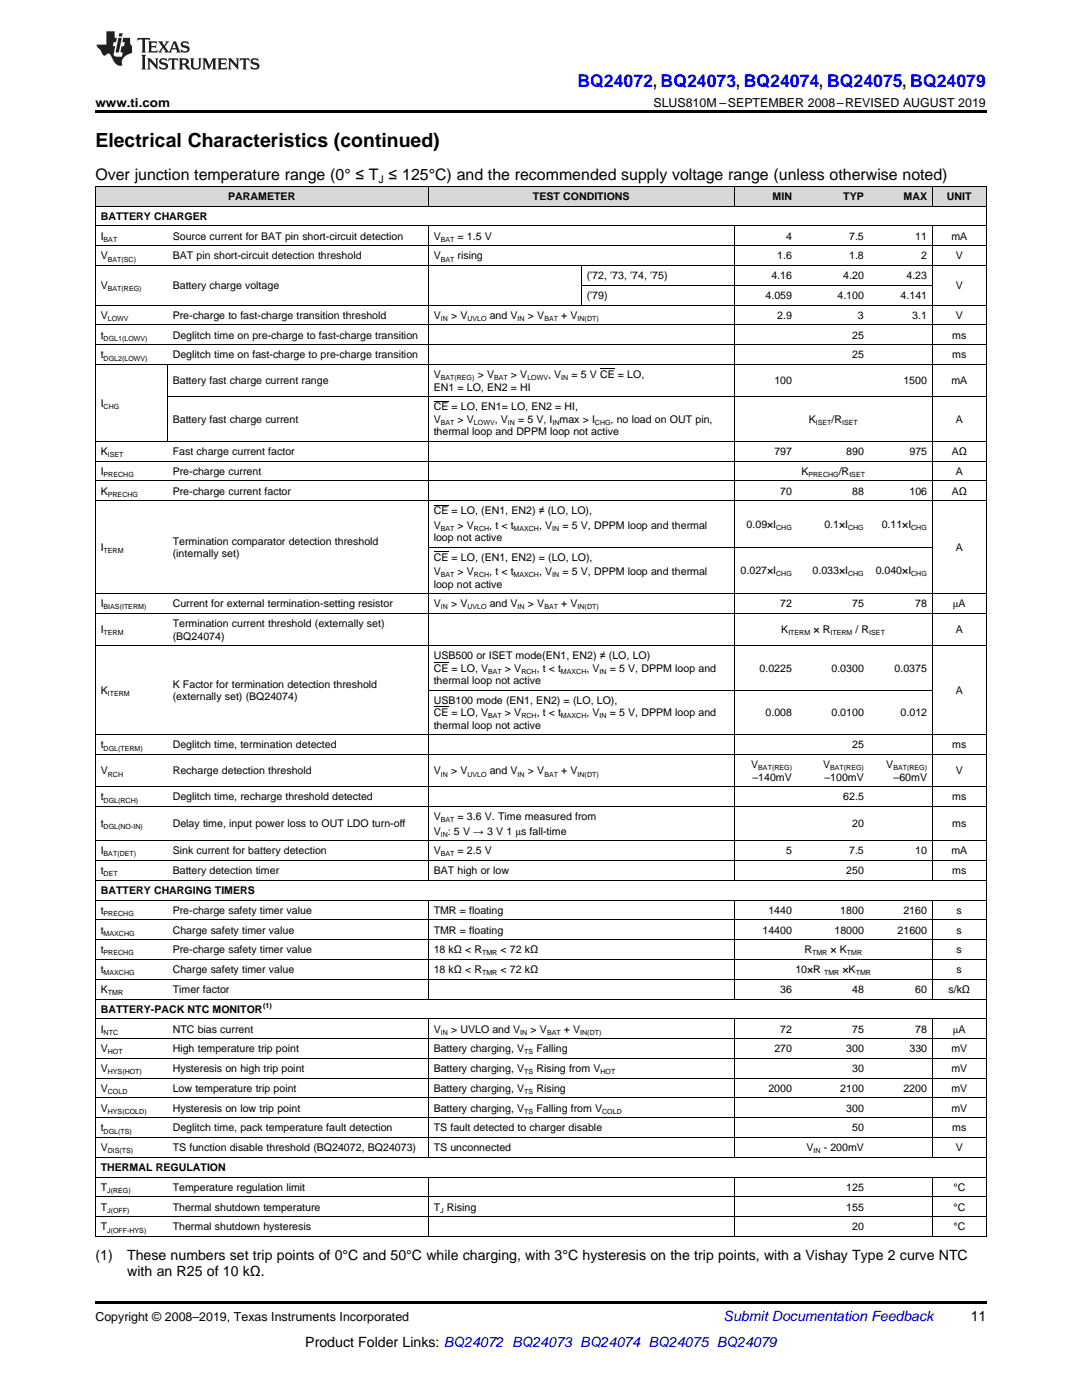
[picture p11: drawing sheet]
<svg xmlns="http://www.w3.org/2000/svg" width="216mm" height="279mm" viewBox="0 0 216 279" stroke-linecap="round" stroke-linejoin="round" font-family="sans-serif">
<defs><g id="words">
<text font-size="3.9" x="19" y="29.3">Electrical Characteristics (continued)</text>
<text font-size="3.5" fill="#00f" x="115.2" y="17.3">BQ24072, BQ24073, BQ24074, BQ24075, BQ24079</text>
<text font-size="3.2" x="19" y="36">Over junction temperature range (0° ≤ T ≤ 125°C) and the recommended supply voltage range (unless otherwise noted)</text>
<g font-size="2.8">
<text x="19" y="251.4">(1)</text>
<text x="25.4" y="251.4">These numbers set trip points of 0°C and 50°C while charging, with 3°C hysteresis on the trip points, with a Vishay Type 2 curve NTC</text>
<text x="25.4" y="254.6">with an R25 of 10 kΩ.</text>
<text x="193.7" y="263.6">11</text>
<text x="60.9" y="268.9">Product Folder Links: BQ24072 BQ24073 BQ24074 BQ24075 BQ24079</text>
</g>
<text font-size="2.8" fill="#0000c8" x="144.4" y="263.6">Submit Documentation Feedback</text>
<g font-size="2.5">
<text x="19" y="21.4">www.ti.com</text>
<text x="130.4" y="21.4">SLUS810M –SEPTEMBER 2008–REVISED AUGUST 2019</text>
<text x="19" y="263.6">Copyright © 2008–2019, Texas Instruments Incorporated</text>
</g>
<g font-size="2.1">
<text x="45.5" y="39.9">PARAMETER</text>
<text x="75.5" y="36.6">J</text>
<text x="106.3" y="39.9">TEST CONDITIONS</text>
<text x="154.2" y="39.9">MIN</text>
<text x="168.3" y="39.9">TYP</text>
<text x="180.3" y="39.9">MAX</text>
<text x="188.9" y="39.9">UNIT</text>
<text x="20.1" y="43.9">BATTERY CHARGER</text>
<text x="20.1" y="47.8">I</text>
<text x="34.5" y="47.8">Source current for BAT pin short-circuit detection</text>
<text x="86.5" y="47.8">V</text>
<text x="91.3" y="47.8">= 1.5 V</text>
<text x="156.9" y="47.8">4</text>
<text x="169.4" y="47.8">7.5</text>
<text x="182.6" y="47.8">11</text>
<text x="189.8" y="47.8">mA</text>
<text x="20.1" y="51.8">V</text>
<text x="34.5" y="51.8">BAT pin short-circuit detection threshold</text>
<text x="86.5" y="51.8">V</text>
<text x="91.3" y="51.8">rising</text>
<text x="155.1" y="51.8">1.6</text>
<text x="169.4" y="51.8">1.8</text>
<text x="183.8" y="51.8">2</text>
<text x="190.7" y="51.8">V</text>
<text x="20.1" y="57.7">V</text>
<text x="34.5" y="57.7">Battery charge voltage</text>
<text x="117.1" y="55.7">('72, '73, '74, '75)</text>
<text x="117.1" y="59.7">('79)</text>
<text x="152.8" y="59.7">4.059</text>
<text x="153.9" y="55.7">4.16</text>
<text x="167.1" y="59.7">4.100</text>
<text x="168.3" y="55.7">4.20</text>
<text x="179.7" y="59.7">4.141</text>
<text x="180.9" y="55.7">4.23</text>
<text x="190.7" y="57.7">V</text>
<text x="20.1" y="63.6">V</text>
<text x="34.5" y="63.6">Pre-charge to fast-charge transition threshold</text>
<text x="86.5" y="63.6">V</text>
<text x="90" y="63.6">&gt; V</text>
<text x="97.7" y="63.6">and V</text>
<text x="105.3" y="63.6">&gt; V</text>
<text x="112" y="63.6">+ V</text>
<text x="155.1" y="63.6">2.9</text>
<text x="171.2" y="63.6">3</text>
<text x="182" y="63.6">3.1</text>
<text x="190.7" y="63.6">V</text>
<text x="20.1" y="67.6">t</text>
<text x="20.1" y="71.5">t</text>
<text x="34.5" y="67.6">Deglitch time on pre-charge to fast-charge transition</text>
<text x="34.5" y="71.5">Deglitch time on fast-charge to pre-charge transition</text>
<text x="170" y="67.6">25</text>
<text x="170" y="71.5">25</text>
<text x="190" y="67.6">ms</text>
<text x="190" y="71.5">ms</text>
<text x="34.5" y="76.7">Battery fast charge current range</text>
<text x="86.5" y="75.5">V</text>
<text x="86.5" y="78">EN1 = LO, EN2 = HI</text>
<text x="95.3" y="75.5">&gt; V</text>
<text x="102" y="75.5">&gt; V</text>
<text x="109.4" y="75.5">, V</text>
<text x="114" y="75.5">= 5 V CE = LO,</text>
<text x="154.5" y="76.7">100</text>
<text x="180.3" y="76.7">1500</text>
<text x="189.8" y="76.7">mA</text>
<text x="20.1" y="81.2">I</text>
<text x="86.5" y="81.9">CE = LO, EN1= LO, EN2 = HI,</text>
<text x="34.5" y="84.4">Battery fast charge current</text>
<text x="86.5" y="84.4">V</text>
<text x="86.5" y="86.9">thermal loop and DPPM loop not active</text>
<text x="91.3" y="84.4">&gt; V</text>
<text x="98.7" y="84.4">, V</text>
<text x="103.4" y="84.4">= 5 V, I max &gt; I</text>
<text x="121.8" y="84.4">, no load on OUT pin,</text>
<text x="161.4" y="84.4">K</text>
<text x="165.9" y="84.4">/R</text>
<text x="190.7" y="84.4">A</text>
<text x="20.1" y="90.8">K</text>
<text x="20.1" y="94.8">I</text>
<text x="34.5" y="90.8">Fast charge current factor</text>
<text x="34.5" y="94.8">Pre-charge current</text>
<text x="154.5" y="90.8">797</text>
<text x="159.9" y="94.8">K</text>
<text x="167.4" y="94.8">/R</text>
<text x="168.9" y="90.8">890</text>
<text x="181.5" y="90.8">975</text>
<text x="189.9" y="90.8">AΩ</text>
<text x="190.7" y="94.8">A</text>
<text x="20.1" y="98.7">K</text>
<text x="34.5" y="98.7">Pre-charge current factor</text>
<text x="155.7" y="98.7">70</text>
<text x="170" y="98.7">88</text>
<text x="181.5" y="98.7">106</text>
<text x="189.9" y="98.7">AΩ</text>
<text x="86.5" y="102.7">CE = LO, (EN1, EN2) ≠ (LO, LO),</text>
<text x="86.5" y="105.5">V</text>
<text x="86.5" y="108">loop not active</text>
<text x="91.3" y="105.5">&gt; V</text>
<text x="97.6" y="105.5">, t &lt; t</text>
<text x="107.6" y="105.5">, V</text>
<text x="112.2" y="105.5">= 5 V, DPPM loop and thermal</text>
<text x="149" y="105.3">0.09×I</text>
<text x="164.5" y="105.3">0.1×I</text>
<text x="175.9" y="105.3">0.11×I</text>
<text x="20.1" y="110">I</text>
<text x="34.5" y="108.7">Termination comparator detection threshold</text>
<text x="34.5" y="111.2">(internally set)</text>
<text x="86.5" y="111.9">CE = LO, (EN1, EN2) = (LO, LO),</text>
<text x="190.7" y="110">A</text>
<text x="86.5" y="114.8">V</text>
<text x="86.5" y="117.3">loop not active</text>
<text x="91.3" y="114.8">&gt; V</text>
<text x="97.6" y="114.8">, t &lt; t</text>
<text x="107.6" y="114.8">, V</text>
<text x="112.2" y="114.8">= 5 V, DPPM loop and thermal</text>
<text x="147.8" y="114.6">0.027×I</text>
<text x="162.1" y="114.6">0.033×I</text>
<text x="174.7" y="114.6">0.040×I</text>
<text x="20.1" y="121.2">I</text>
<text x="34.5" y="121.2">Current for external termination-setting resistor</text>
<text x="34.5" y="125.2">Termination current threshold (externally set)</text>
<text x="86.5" y="121.2">V</text>
<text x="90" y="121.2">&gt; V</text>
<text x="97.7" y="121.2">and V</text>
<text x="105.3" y="121.2">&gt; V</text>
<text x="112" y="121.2">+ V</text>
<text x="155.7" y="121.2">72</text>
<text x="170" y="121.2">75</text>
<text x="182.6" y="121.2">78</text>
<text x="190.1" y="121.2">μA</text>
<text x="20.1" y="126.4">I</text>
<text x="34.5" y="127.6">(BQ24074)</text>
<text x="86.5" y="131.6">USB500 or ISET mode(EN1, EN2) ≠ (LO, LO)</text>
<text x="155.9" y="126.4">K</text>
<text x="162.3" y="126.4">× R</text>
<text x="170.7" y="126.4">/ R</text>
<text x="190.7" y="126.4">A</text>
<text x="34.5" y="137.3">K Factor for termination detection threshold</text>
<text x="86.5" y="134.1">CE = LO, V</text>
<text x="86.5" y="136.5">thermal loop not active</text>
<text x="100.8" y="134.1">&gt; V</text>
<text x="107.1" y="134.1">, t &lt; t</text>
<text x="117" y="134.1">, V</text>
<text x="121.7" y="134.1">= 5 V, DPPM loop and</text>
<text x="151.6" y="134.1">0.0225</text>
<text x="165.9" y="134.1">0.0300</text>
<text x="178.5" y="134.1">0.0375</text>
<text x="20.1" y="138.5">K</text>
<text x="34.5" y="139.7">(externally set) (BQ24074)</text>
<text x="86.5" y="140.5">USB100 mode (EN1, EN2) = (LO, LO),</text>
<text x="86.5" y="142.9">CE = LO, V</text>
<text x="100.8" y="142.9">&gt; V</text>
<text x="107.1" y="142.9">, t &lt; t</text>
<text x="117" y="142.9">, V</text>
<text x="121.7" y="142.9">= 5 V, DPPM loop and</text>
<text x="152.8" y="142.9">0.008</text>
<text x="165.9" y="142.9">0.0100</text>
<text x="179.7" y="142.9">0.012</text>
<text x="190.7" y="138.5">A</text>
<text x="20.1" y="149.4">t</text>
<text x="34.5" y="149.4">Deglitch time, termination detected</text>
<text x="86.5" y="145.4">thermal loop not active</text>
<text x="170" y="149.4">25</text>
<text x="190" y="149.4">ms</text>
<text x="20.1" y="154.6">V</text>
<text x="34.5" y="154.6">Recharge detection threshold</text>
<text x="86.5" y="154.6">V</text>
<text x="90" y="154.6">&gt; V</text>
<text x="97.7" y="154.6">and V</text>
<text x="105.3" y="154.6">&gt; V</text>
<text x="112" y="154.6">+ V</text>
<text x="149.9" y="153.3">V</text>
<text x="150.1" y="155.8">–140mV</text>
<text x="164.3" y="153.3">V</text>
<text x="164.5" y="155.8">–100mV</text>
<text x="176.8" y="153.3">V</text>
<text x="178.3" y="155.8">–60mV</text>
<text x="190.7" y="154.6">V</text>
<text x="20.1" y="159.7">t</text>
<text x="34.5" y="159.7">Deglitch time, recharge threshold detected</text>
<text x="168.3" y="159.7">62.5</text>
<text x="190" y="159.7">ms</text>
<text x="20.1" y="165.1">t</text>
<text x="34.5" y="165.1">Delay time, input power loss to OUT LDO turn-off</text>
<text x="86.5" y="163.7">V</text>
<text x="86.5" y="166.5">V : 5 V → 3 V 1 μs fall-time</text>
<text x="91.3" y="163.7">= 3.6 V. Time measured from</text>
<text x="170" y="165.1">20</text>
<text x="190" y="165.1">ms</text>
<text x="20.1" y="170.5">I</text>
<text x="34.5" y="170.5">Sink current for battery detection</text>
<text x="86.5" y="170.5">V</text>
<text x="91.3" y="170.5">= 2.5 V</text>
<text x="156.9" y="170.5">5</text>
<text x="169.4" y="170.5">7.5</text>
<text x="182.6" y="170.5">10</text>
<text x="189.8" y="170.5">mA</text>
<text x="20.1" y="174.4">t</text>
<text x="20.1" y="178.4">BATTERY CHARGING TIMERS</text>
<text x="34.5" y="174.4">Battery detection timer</text>
<text x="86.5" y="174.4">BAT high or low</text>
<text x="168.9" y="174.4">250</text>
<text x="190" y="174.4">ms</text>
<text x="20.1" y="182.4">t</text>
<text x="34.5" y="182.4">Pre-charge safety timer value</text>
<text x="86.5" y="182.4">TMR = floating</text>
<text x="153.3" y="182.4">1440</text>
<text x="167.7" y="182.4">1800</text>
<text x="180.3" y="182.4">2160</text>
<text x="190.9" y="182.4">s</text>
<text x="20.1" y="186.3">t</text>
<text x="20.1" y="190.3">t</text>
<text x="34.5" y="186.3">Charge safety timer value</text>
<text x="34.5" y="190.3">Pre-charge safety timer value</text>
<text x="86.5" y="186.3">TMR = floating</text>
<text x="86.5" y="190.3">18 kΩ &lt; R</text>
<text x="99.9" y="190.3">&lt; 72 kΩ</text>
<text x="152.2" y="186.3">14400</text>
<text x="160.5" y="190.3">R</text>
<text x="165.7" y="190.3">× K</text>
<text x="166.5" y="186.3">18000</text>
<text x="179.1" y="186.3">21600</text>
<text x="190.9" y="186.3">s</text>
<text x="190.9" y="190.3">s</text>
<text x="20.1" y="194.2">t</text>
<text x="34.5" y="194.2">Charge safety timer value</text>
<text x="86.5" y="194.2">18 kΩ &lt; R</text>
<text x="99.9" y="194.2">&lt; 72 kΩ</text>
<text x="158.7" y="194.2">10×R</text>
<text x="168.1" y="194.2">×K</text>
<text x="190.9" y="194.2">s</text>
<text x="20.1" y="198.2">K</text>
<text x="20.1" y="202.1">BATTERY-PACK NTC MONITOR</text>
<text x="34.5" y="198.2">Timer factor</text>
<text x="155.7" y="198.2">36</text>
<text x="170" y="198.2">48</text>
<text x="182.6" y="198.2">60</text>
<text x="189.3" y="198.2">s/kΩ</text>
<text x="20.1" y="206.1">I</text>
<text x="34.5" y="206.1">NTC bias current</text>
<text x="86.5" y="206.1">V</text>
<text x="90" y="206.1">&gt; UVLO and V</text>
<text x="105.9" y="206.1">&gt; V</text>
<text x="112.5" y="206.1">+ V</text>
<text x="155.7" y="206.1">72</text>
<text x="170" y="206.1">75</text>
<text x="182.6" y="206.1">78</text>
<text x="190.1" y="206.1">μA</text>
<text x="20.1" y="210">V</text>
<text x="20.1" y="214">V</text>
<text x="34.5" y="210">High temperature trip point</text>
<text x="34.5" y="214">Hysteresis on high trip point</text>
<text x="86.5" y="210">Battery charging, V</text>
<text x="86.5" y="214">Battery charging, V</text>
<text x="107" y="210">Falling</text>
<text x="107" y="214">Rising from V</text>
<text x="154.5" y="210">270</text>
<text x="168.9" y="210">300</text>
<text x="170" y="214">30</text>
<text x="181.5" y="210">330</text>
<text x="189.8" y="210">mV</text>
<text x="189.8" y="214">mV</text>
<text x="20.1" y="217.9">V</text>
<text x="20.1" y="221.9">V</text>
<text x="34.5" y="217.9">Low temperature trip point</text>
<text x="34.5" y="221.9">Hysteresis on low trip point</text>
<text x="86.5" y="217.9">Battery charging, V</text>
<text x="86.5" y="221.9">Battery charging, V</text>
<text x="107" y="217.9">Rising</text>
<text x="107" y="221.9">Falling from V</text>
<text x="153.3" y="217.9">2000</text>
<text x="167.7" y="217.9">2100</text>
<text x="168.9" y="221.9">300</text>
<text x="180.3" y="217.9">2200</text>
<text x="189.8" y="217.9">mV</text>
<text x="189.8" y="221.9">mV</text>
<text x="20.1" y="225.8">t</text>
<text x="34.5" y="225.8">Deglitch time, pack temperature fault detection</text>
<text x="86.5" y="225.8">TS fault detected to charger disable</text>
<text x="170" y="225.8">50</text>
<text x="190" y="225.8">ms</text>
<text x="20.1" y="229.8">V</text>
<text x="20.1" y="233.7">THERMAL REGULATION</text>
<text x="34.5" y="229.8">TS function disable threshold (BQ24072, BQ24073)</text>
<text x="86.5" y="229.8">TS unconnected</text>
<text x="160.9" y="229.8">V</text>
<text x="164.4" y="229.8">- 200mV</text>
<text x="190.7" y="229.8">V</text>
<text x="20.1" y="237.7">T</text>
<text x="34.5" y="237.7">Temperature regulation limit</text>
<text x="168.9" y="237.7">125</text>
<text x="190.3" y="237.7">°C</text>
<text x="20.1" y="241.6">T</text>
<text x="20.1" y="245.6">T</text>
<text x="34.5" y="241.6">Thermal shutdown temperature</text>
<text x="34.5" y="245.6">Thermal shutdown hysteresis</text>
<text x="86.5" y="241.6">T Rising</text>
<text x="168.9" y="241.6">155</text>
<text x="170" y="245.6">20</text>
<text x="190.3" y="241.6">°C</text>
<text x="190.3" y="245.6">°C</text>
</g>
<g font-size="1.4">
<text x="20.7" y="48.3">BAT</text>
<text x="21.5" y="52.2">BAT(SC)</text>
<text x="87.9" y="48.3">BAT</text>
<text x="87.9" y="52.2">BAT</text>
<text x="21.5" y="58.1">BAT(REG)</text>
<text x="21.5" y="64.1">LOWV</text>
<text x="87.9" y="64.1">IN</text>
<text x="93.3" y="64.1">UVLO</text>
<text x="103.3" y="64.1">IN</text>
<text x="108.6" y="64.1">BAT</text>
<text x="115.3" y="64.1">IN(DT)</text>
<text x="20.7" y="68">DGL1(LOWV)</text>
<text x="20.7" y="72">DGL2(LOWV)</text>
<text x="87.9" y="75.9">BAT(REG)</text>
<text x="98.6" y="75.9">BAT</text>
<text x="105.2" y="75.9">LOWV</text>
<text x="112" y="75.9">IN</text>
<text x="20.7" y="81.6">CHG</text>
<text x="87.9" y="84.8">BAT</text>
<text x="94.6" y="84.8">LOWV</text>
<text x="101.3" y="84.8">IN</text>
<text x="110.2" y="84.8">IN</text>
<text x="118.7" y="84.8">CHG</text>
<text x="162.8" y="84.8">ISET</text>
<text x="168" y="84.8">ISET</text>
<text x="20.7" y="95.2">PRECHG</text>
<text x="21.5" y="91.2">ISET</text>
<text x="161.3" y="95.2">PRECHG</text>
<text x="169.5" y="95.2">ISET</text>
<text x="21.5" y="99.1">PRECHG</text>
<text x="87.9" y="105.9">BAT</text>
<text x="94.6" y="105.9">RCH</text>
<text x="102.5" y="105.9">MAXCH</text>
<text x="110.2" y="105.9">IN</text>
<text x="154.9" y="105.7">CHG</text>
<text x="169.2" y="105.7">CHG</text>
<text x="181.8" y="105.7">CHG</text>
<text x="20.7" y="110.4">TERM</text>
<text x="87.9" y="115.2">BAT</text>
<text x="94.6" y="115.2">RCH</text>
<text x="102.5" y="115.2">MAXCH</text>
<text x="110.2" y="115.2">IN</text>
<text x="154.9" y="115">CHG</text>
<text x="169.2" y="115">CHG</text>
<text x="181.8" y="115">CHG</text>
<text x="20.7" y="121.6">BIAS(ITERM)</text>
<text x="87.9" y="121.6">IN</text>
<text x="93.3" y="121.6">UVLO</text>
<text x="103.3" y="121.6">IN</text>
<text x="108.6" y="121.6">BAT</text>
<text x="115.3" y="121.6">IN(DT)</text>
<text x="20.7" y="126.8">TERM</text>
<text x="157.3" y="126.8">ITERM</text>
<text x="165.7" y="126.8">ITERM</text>
<text x="173.5" y="126.8">ISET</text>
<text x="97.4" y="134.5">BAT</text>
<text x="104" y="134.5">RCH</text>
<text x="111.9" y="134.5">MAXCH</text>
<text x="119.6" y="134.5">IN</text>
<text x="21.5" y="138.9">ITERM</text>
<text x="97.4" y="143.4">BAT</text>
<text x="104" y="143.4">RCH</text>
<text x="111.9" y="143.4">MAXCH</text>
<text x="119.6" y="143.4">IN</text>
<text x="20.7" y="149.8">DGL(TERM)</text>
<text x="21.5" y="155">RCH</text>
<text x="87.9" y="155">IN</text>
<text x="93.3" y="155">UVLO</text>
<text x="103.3" y="155">IN</text>
<text x="108.6" y="155">BAT</text>
<text x="115.3" y="155">IN(DT)</text>
<text x="151.3" y="153.7">BAT(REG)</text>
<text x="165.7" y="153.7">BAT(REG)</text>
<text x="178.3" y="153.7">BAT(REG)</text>
<text x="20.7" y="160.2">DGL(RCH)</text>
<text x="20.7" y="165.5">DGL(NO-IN)</text>
<text x="87.9" y="164.1">BAT</text>
<text x="87.9" y="167">IN</text>
<text x="20.7" y="170.9">BAT(DET)</text>
<text x="87.9" y="170.9">BAT</text>
<text x="20.7" y="174.9">DET</text>
<text x="20.7" y="182.8">PRECHG</text>
<text x="20.7" y="186.7">MAXCHG</text>
<text x="20.7" y="190.7">PRECHG</text>
<text x="96.2" y="190.7">TMR</text>
<text x="162" y="190.7">TMR</text>
<text x="169" y="190.7">TMR</text>
<text x="20.7" y="194.6">MAXCHG</text>
<text x="96.2" y="194.6">TMR</text>
<text x="164.4" y="194.6">TMR</text>
<text x="170.7" y="194.6">TMR</text>
<text x="21.5" y="198.6">TMR</text>
<text x="52.5" y="201.3">(1)</text>
<text x="20.7" y="206.5">NTC</text>
<text x="87.9" y="206.5">IN</text>
<text x="103.8" y="206.5">IN</text>
<text x="109.2" y="206.5">BAT</text>
<text x="115.8" y="206.5">IN(DT)</text>
<text x="21.5" y="210.4">HOT</text>
<text x="21.5" y="214.4">HYS(HOT)</text>
<text x="104.6" y="210.4">TS</text>
<text x="104.6" y="214.4">TS</text>
<text x="119.8" y="214.4">HOT</text>
<text x="21.5" y="218.3">COLD</text>
<text x="104.6" y="218.3">TS</text>
<text x="20.7" y="226.2">DGL(TS)</text>
<text x="21.5" y="222.3">HYS(COLD)</text>
<text x="104.6" y="222.3">TS</text>
<text x="120.2" y="222.3">COLD</text>
<text x="21.5" y="230.2">DIS(TS)</text>
<text x="162.3" y="230.2">IN</text>
<text x="21.4" y="238.1">J(REG)</text>
<text x="21.4" y="242">J(OFF)</text>
<text x="21.4" y="246">J(OFF-HYS)</text>
<text x="87.8" y="242">J</text>
</g>
</g></defs>
<g fill="#d8d8d8">
<path d="M19 37.3h14.4v3.9h-14.4z"/>
<path d="M33.4 37.3h52.1v3.9h-52.1z"/>
<path d="M85.5 37.3h30.5v3.9h-30.5z"/>
<path d="M116 37.3h30.5v3.9h-30.5z"/>
<path d="M146.5 37.3h12.6v3.9h-12.6z"/>
<path d="M159.1 37.3h14.4v3.9h-14.4z"/>
<path d="M173.5 37.3h12.6v3.9h-12.6z"/>
<path d="M186.1 37.3h10.7v3.9h-10.7z"/>
</g>
<path d="M19 22h177.8v.5h-177.8zM19 259.7h177.8v.5h-177.8z" fill="#000"/>
<g fill="none" stroke="#000" stroke-width=".2">
<path d="M19 37.2h177.8M19.1 37.2v209.6M85.4 37.2v4M146.5 37.2v4M186 37.2v4M196.8 37.2v209.6M19 53h177.8M19 49.1h177.8M19 45.1h177.8M19 41.2h177.8M85.4 45.2v130.5M116 53.1v7.9"/>
<path d="M116 57h70.1M146.5 45.2v130.5M186 45.2v130.5M19 72.8h177.8M19 68.8h177.8M19 64.9h177.8M19 60.9h177.8M33.4 72.8v15.3M33.4 79.2h163.4M19 99.9h177.8M19 96h177.8M19 92h177.8"/>
<path d="M19 88.1h177.8M19 118.5h177.8M85.5 109.2h100.6M19 128.9h177.8M19 122.4h177.8M85.5 137.7h100.6M19 157h177.8M19 150.6h177.8M19 146.6h177.8M19 179.6h177.8M19 175.7h177.8M19 171.7h177.8"/>
<path d="M19 167.8h177.8M19 161h177.8M85.4 179.6v19.8M146.5 179.6v19.8M186 179.6v19.8M19 199.4h177.8M19 195.4h177.8M19 191.5h177.8M19 187.5h177.8M19 183.6h177.8M19 219.1h177.8M19 215.2h177.8"/>
<path d="M19 211.2h177.8M19 207.3h177.8M19 203.3h177.8M85.4 203.3v27.7M146.5 203.3v27.7M186 203.3v27.7M19 238.9h177.8M19 234.9h177.8M19 231h177.8M19 227h177.8M19 223.1h177.8M85.4 234.9v11.9"/>
<path d="M146.5 234.9v11.9M186 234.9v11.9M19 246.8h177.8M19 242.8h177.8"/>
</g>
<g fill="#231f20">
<path d="M27.5 7.6l-.1 .5 .4-.2h.6v.1v2.1l-.2 .4h1l-.3-.4v-2.1l.1-.1h.5l.5 .2-.2-.5zM29.5 8.3l.2 .3v1.5l-.2 .4h1.8l.2-.6a1.04 1.04 0 0 1-1.3 .2v-.7h.6l.3 .2v-.6l-.3 .2h-.6v-.6l.8-.1 .4 .3-.2-.5zM31.5 8.3l.9 1.1-.9 1.1h.8l-.2-.2 .5-.7 .4 .7-.2 .2h1.5l-.1-.2 .1-.4h.9l.1 .4-.2 .2h1l-.3-.3-.7-1.9h-.5l-.9 2-.8-1 .9-1h-.8l.1 .3-.3 .5-.4-.6 .2-.2zM34.7 8.6l.4 1h-.7zM36.3 8.4a.63 .63 0 0 0-.2 .7 .63 .63 0 0 0 .6 .4l.6 .2 .1 .2a.75 .75 0 0 1-.7 .4 .75 .75 0 0 1-.6-.5l.1 .7 .1-.1a1.11 1.11 0 0 0 1.5-.6 1.13 1.13 0 0 0-1.2-.8l-.1-.4a1.04 1.04 0 0 1 1.2 .2l-.2-.5-.1 .1-.5-.2zM28.2 10.9l.2 .4v2.2l-.2 .4h1l-.3-.4v-2.2l.3-.4zM29.3 11.6l.3 .4v1.5l-.3 .4h.8l-.2-.4v-1.3l1.5 1.7v-1.9l.2-.4h-.7l.2 .4v.9l-1.1-1.3zM32 11.8a.62 .62 0 0 0-.2 .7 .62 .62 0 0 0 .6 .4l.6 .1 .1 .3a.76 .76 0 0 1-.7 .3 .76 .76 0 0 1-.6-.4l.1 .7 .1-.1a1.11 1.11 0 0 0 1.5-.6 1.13 1.13 0 0 0-1.2-.8l-.1-.4a1.04 1.04 0 0 1 1.2 .2l-.2-.6-.1 .1-.5-.1zM33.7 11.6l-.2 .6a.61 .61 0 0 1 .8-.3v1.6l-.2 .4h.9l-.2-.4v-1.6a.63 .63 0 0 1 .8 .3l-.2-.6zM35.6 11.6l.3 .4v1.5l-.3 .4h1l-.2-.2v-.8l.5 .2a.76 .76 0 0 0 1.2 .7l-1-1a.58 .58 0 0 0 .6-.5 .58 .58 0 0 0-.5-.6zM36.4 11.9h.1a.45 .45 0 0 1 .5 .1 .45 .45 0 0 1 .1 .5l-.7 .2zM37.9 11.6l.2 .2a2.17 2.17 0 0 0 .3 1.9 .99 .99 0 0 0 1.6-.6v-1.1l.2-.4h-.7l.2 .2a1.92 1.92 0 0 1-.2 1.8 .6 .6 0 0 1-.9-.5v-1.1l.2-.4zM40.4 11.6l.2 .4v1.5l-.2 .4h.7l-.2-.4v-1.4l.8 1.8 .8-1.8v1.4l-.2 .4h.9l-.2-.4v-1.5l.2-.4h-.8l-.6 1.5-.6-1.5zM43.4 11.6l.2 .4v1.5l-.2 .4h1.8l.2-.6a1.04 1.04 0 0 1-1.3 .1v-.6h.5l.4 .2v-.6l-.4 .2h-.5v-.7h.8l.3 .3-.1-.6zM45.5 11.6l.2 .4v1.5l-.2 .4h.7l-.2-.4v-1.3l1.5 1.7v-1.9l.2-.4h-.7l.2 .4v.9l-1.1-1.3zM47.9 11.6l-.1 .6a.61 .61 0 0 1 .8-.3v1.6l-.3 .4h1l-.3-.4 .1-1.6a.63 .63 0 0 1 .7 .3l-.1-.6zM50.2 11.8a.62 .62 0 0 0-.2 .7 .62 .62 0 0 0 .6 .4l.6 .1 .2 .3a.76 .76 0 0 1-.8 .3 .76 .76 0 0 1-.6-.4l.1 .7 .2-.1a1.11 1.11 0 0 0 1.5-.6 1.13 1.13 0 0 0-1.3-.8l-.1-.4a1.04 1.04 0 0 1 1.2 .2l-.1-.6-.2 .1-.5-.1z"/>
<path d="M21.2 6.3v2.6h-1.9l.1 .4 .7 .9a.91 .91 0 0 0 1 .8 .56 .56 0 0 1 .5-.3 .56 .56 0 0 1 .5 .3l.4 .8a1.53 1.53 0 0 0 1.9 1.2 1.54 1.54 0 0 1 1-2.1l.9-.3v-1.4a1.52 1.52 0 0 1-.3-1.6h-1.4l-.2 .8h.5l-.2 .8h-.4l-.2 1v.2l.4 .1-.2 .8a1.93 1.93 0 0 1-1.6-.3l.3-1.8h-.5l.2-.8h.4l.2-.8h-.4v-1.3zM23.6 7.6l-.6 2.9h.7l.6-2.9zM23.8 6.6l-.1 .7h.6l.2-.7z"/>
</g>
<path d="M119.7 73.6h3M86.5 80h3M86.5 110.1h3M86.5 100.8h3M86.5 132.2h3M86.5 141.1h3" fill="none" stroke="#000" stroke-width=".2"/>
<use href="#words"/>
</svg>
